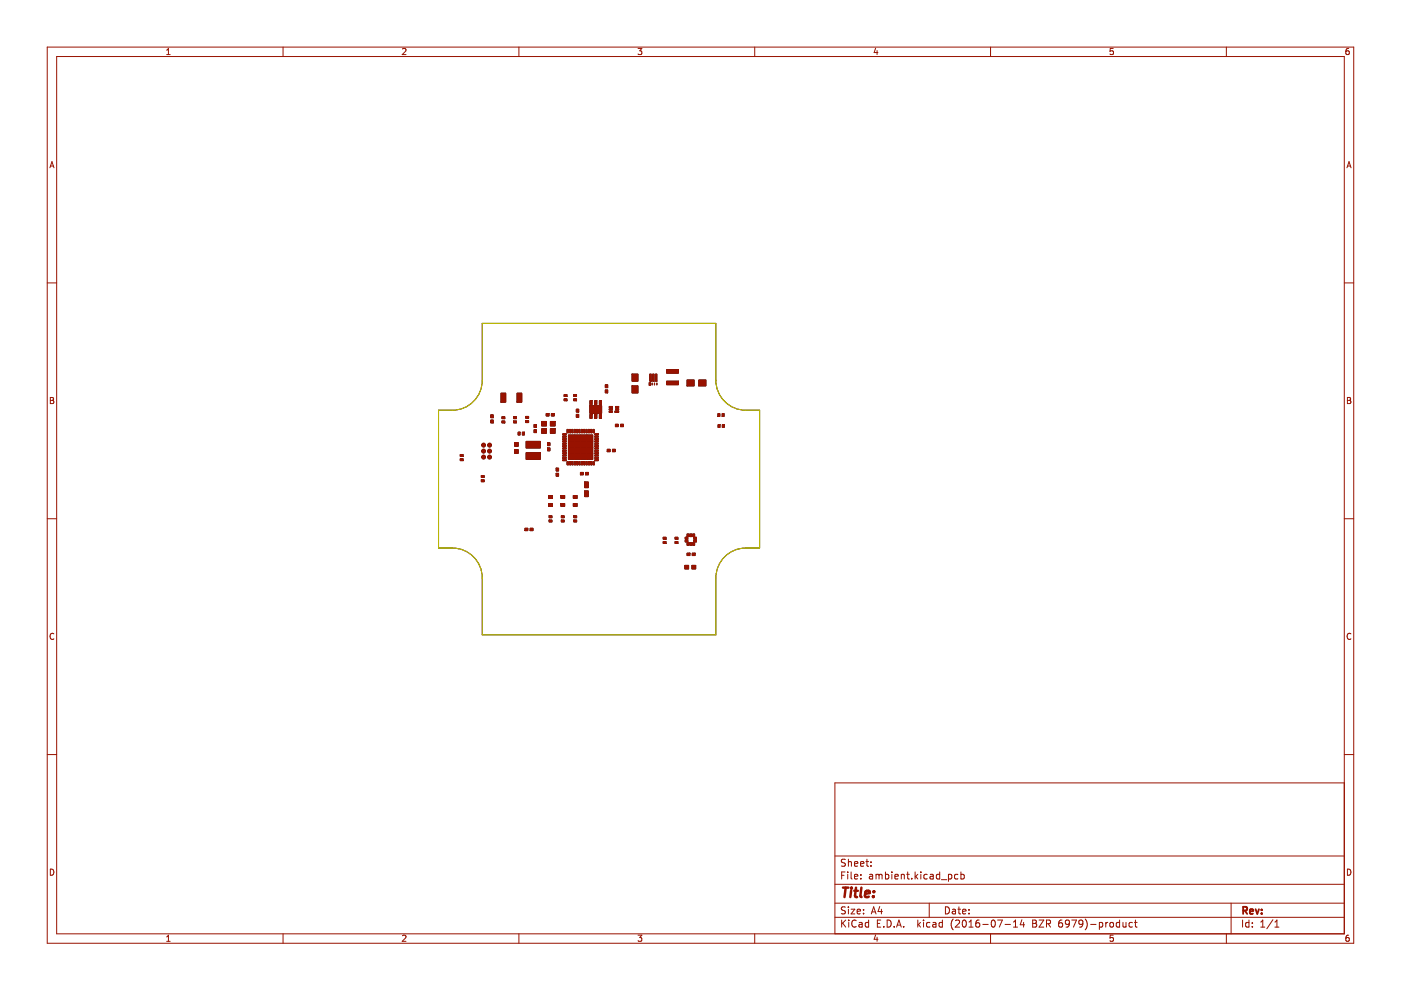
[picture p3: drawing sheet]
<svg xmlns="http://www.w3.org/2000/svg" width="297mm" height="210mm" viewBox="0 0 297 210" stroke-linecap="round" stroke-linejoin="round" font-family="sans-serif">
<g fill="none" stroke="#981200" stroke-width=".21">
<path d="M10 10h277v190h-277zM12 12h273v186h-273zM35.3 11.6h.8M35.3 10.6l.4-.3v1.3M60 10v2M85.3 10.4l.5-.1 .3 .3-.8 1h.8M110 10v2M135.3 10.3h.8l-.5 .5 .4 .1v.6l-.2 .1-.5-.1M160 10v2M185.6 10.2l-.3 .9h.8M186 10.7v.9M210 10v2"/>
<path d="M236 10.3h-.6l-.1 .6 .7-.1v.7l-.2 .1-.5-.1M260 10v2M286 10.3h-.4l-.2 .3-.1 .7 .3 .3 .4-.1v-.7h-.4l-.3 .2M10.6 35.6l.4-1.3 .4 1.3M10.7 35.2h.6M285.6 35.6l.4-1.3 .4 1.3M285.7 35.2h.6M10 60h2M285 60h2M10.7 84.3h.4l.3 .2-.3 .4 .3 .1v.3l-.2 .3h-.5zM10.7 84.9h.4M285.7 84.3h.4l.3 .2-.3 .4 .3 .1v.3l-.2 .3h-.5z"/>
<path d="M285.7 84.9h.4M10 110h2M285 110h2M11.4 134.4a.58 .58 0 0 0-.8 .5 .58 .58 0 0 0 .8 .6M286.4 134.4a.58 .58 0 0 0-.8 .5 .58 .58 0 0 0 .8 .6M10 160h2M285 160h2M285 166h-108v32M10.7 184.3a.66 .66 0 0 1 .7 .6 .66 .66 0 0 1-.7 .7zM35.3 198.7l.4-.4v1.3M35.3 199.6h.8M60 198v2"/>
<path d="M85.3 198.4l.5-.1 .3 .4-.8 .9h.8M110 198v2M135.3 198.3h.8l-.5 .5 .4 .1v.6l-.2 .1-.5-.1M160 198v2M177 194.5h108M177 191.5h108M177 187.5h108M177 181.5h108M178.4 185.6h.5M178.4 195.1v1.5M178.7 195.7l.6 .9M179.2 184.9h-.8v1.5"/>
<path d="M179.2 192.3h-.5l-.3 .1v.4l.7 .3 .1 .4-.3 .3-.5-.1M179.2 182.2h-.5l-.3 .1v.4l.7 .3 .1 .4-.3 .3-.5-.1M179.3 195.1l-.9 .8M179.7 184.9v.1M179.7 185.4v1M179.9 182.2v1.5M179.9 192.3v.1M179.9 192.8v1M179.9 182.8l.2-.1h.3l.1 1M179.9 195.1v.1M179.9 195.6v1M180.4 192.8h.8l-.8 1h.8"/>
<path d="M180.4 184.9v1.3l.3 .2M181.2 183.2l.7-.2-.1-.3h-.4l-.2 .2v.7h.6M181.2 185.9l.7-.2-.1-.3h-.4l-.2 .2v.7h.6M181.5 195.2a.71 .71 0 0 0-1 .5 .71 .71 0 0 0 .7 .9l.3-.2M181.7 193.3l.7-.2v-.3h-.5l-.2 .2 .1 .7h.6M182.2 195.6h.5l.1 1M182.4 183.2l.8-.2-.1-.3h-.4l-.3 .2 .1 .7h.6M182.5 186.2v.2M182.5 185.4v.2M182.8 195.9l-.5 .1-.2 .2 .2 .4 .5-.1M183.1 193.6v.2M183.1 192.8v.2"/>
<path d="M183.6 182.7h.6M183.8 182.2v1.3l.4 .2M184.2 195.6h-.5l-.3 .3 .2 .6h.6M184.2 195.1v1.5M184.4 185.4h.5l.1 1M184.7 183.5v.2M184.7 182.7v.2M184.7 193.8l.5-1.5 .5 1.5M184.9 193.3h.7M185 185.7l-.5 .1-.2 .2 .2 .4 .5-.1M185.6 198.2l-.3 .9h.8M185.7 185.5l.5-.1 .2 .2"/>
<path d="M185.7 185.4v1M186 198.7v.9M186 195.8h.5M186.4 185.6l.2-.2h.3l.1 1M186.4 185.6v.8M186.5 192.2l-.3 1.1h.9M186.7 195.1h-.7v1.5h.7M186.9 192.8v1M187.4 196.4v.2M187.7 185.4h.5l.2 .3-.1 .6h-.6M187.7 184.9v1.5M188.1 195.1a.76 .76 0 0 1 .9 .7 .76 .76 0 0 1-.9 .8z"/>
<path d="M189.1 184.9v.1M189.1 185.4v1M189.6 196.4v.2M189.7 185.9l.7-.2v-.3h-.5l-.2 .2 .1 .7h.6M190.1 196.6l.5-1.5 .5 1.5M190.2 196.1h.7M191.1 185.5l.2-.1h.4v1M191.1 185.4v1M191.6 196.4v.2M192.2 185.4h.6M192.4 184.9v1.3l.4 .2M193.3 186.2v.2"/>
<path d="M194 184.9v1.5M194.2 185.8l.4 .6M194.6 195.1v1.5M194.6 185.4l-.6 .5M194.7 196l.5 .6M195.2 195.6l-.6 .5M195.2 184.9v.1M195.2 185.4v1M195.8 195.1v.1M195.8 195.6v1M196.6 185.4h-.4l-.3 .3 .1 .6h.6M197 191.5v3"/>
<path d="M197.2 195.6h-.5l-.3 .3 .2 .6h.6M197.2 185.4h.6l.1 1M197.8 195.6h.6v1M197.9 185.7l-.5 .1-.2 .2 .2 .4 .5-.1M198.4 195.9l-.5 .1-.2 .2 .2 .4 .5-.1M199.2 185.4h-.4l-.3 .3 .2 .6h.5M199.2 184.9v1.5M199.6 186.5h1.1M199.8 195.6h-.4l-.3 .3 .1 .6h.6M199.8 195.1v1.5M200.4 192.3a.76 .76 0 0 1 .9 .7 .76 .76 0 0 1-.9 .8zM201.1 185.4h.4l.3 .3-.1 .6h-.6"/>
<path d="M201.1 185.4v1.5M201.9 192.8h.6l.1 1M202.1 194.9a1.72 1.72 0 0 0 0 2.2M202.6 193.1l-.5 .1-.2 .2 .2 .4 .5-.1M202.6 195.2l.6-.1 .2 .4-.9 1.1h.9M203.1 192.8h.6M203.1 185.4h-.4l-.3 .3 .1 .6h.6M203.3 192.3v1.3l.4 .2M203.7 185.4h.5l.2 .3-.1 .6h-.6M203.7 184.9v1.5M204.1 193.3l.7-.2-.1-.3h-.4l-.2 .2 .1 .7h.5M204.2 195.2l.2-.1a.8 .8 0 0 1 .5 .7 .8 .8 0 0 1-.5 .8l-.4-.6z"/>
<path d="M205.4 193.6v.2M205.4 192.8v.2M205.4 196.6h.9M205.4 195.5l.5-.4v1.5M207.6 195.1h-.4a1.01 1.01 0 0 0 0 1.5l.5-.2v-.5l-.3-.3h-.2l-.3 .3M208.4 196h1.1M210 198v2M210.3 195.2l.2-.1a.8 .8 0 0 1 .5 .7 .8 .8 0 0 1-.5 .8l-.3-.6zM211.5 195.1h1l-.6 1.5M213.1 196h1.1M214.9 196.6h.8M214.9 195.5l.4-.4v1.5"/>
<path d="M216.7 195l-.4 1.1h.9M217 195.6v1M218.9 195.1h.5l.3 .3-.3 .4 .3 .1 .1 .4-.3 .3h-.6zM218.9 195.8h.5M220.3 195.1h1l-1 1.5h1M221.9 195.9l.7-.1 .1-.2v-.4l-.8-.1v1.5M222.2 195.9l.5 .7M225.2 195.1h-.5a1.01 1.01 0 0 0 0 1.5l.5-.2 .1-.5-.3-.3-.4 .1-.2 .2M226.7 195.7l-.3 .3h-.2l-.3-.3v-.3l.3-.3h.4l.1 .3a1 1 0 0 1-.4 1.2h-.3M227.2 195.1h1l-.6 1.5M229.6 195.7l-.3 .3-.4-.1-.2-.2v-.3l.3-.3h.3l.3 .3a1 1 0 0 1-.4 1.2h-.3M230.1 194.9a1.72 1.72 0 0 1 0 2.2"/>
<path d="M231.2 196h1.2M233.1 195.6h.4l.3 .3-.1 .6h-.6M233.1 195.6v1.5M234.4 195.6v1M234.9 195.6l-.5 .3M235.4 195.7l.2-.1 .4 .1 .1 .6-.2 .2-.3 .1-.2-.2zM236 198.3h-.6l-.1 .6 .7-.1v.7l-.2 .1-.5-.1M237.4 195.6h-.5l-.2 .3 .1 .6h.6M237.4 195.1v1.5M238.1 195.6l.1 .9 .3 .1 .2-.2M238.7 195.6v1M240.1 195.6h-.4l-.3 .3 .1 .6h.6"/>
<path d="M240.5 195.6h.6M240.7 195.1v1.3l.4 .2M260 198v2M261 191.5v6.5M263.4 195.1v1.5M264.8 195.6h-.4l-.3 .3 .1 .6h.6M264.8 195.1v1.5M265.5 196.4v.2M265.5 195.6v.2M267.3 196.6h.9M267.3 195.5l.4-.4v1.5M269.9 195l-1.3 1.9"/>
<path d="M270.3 196.6h.9M270.3 195.5l.4-.4v1.5M285.7 184.3a.66 .66 0 0 1 .7 .6 .66 .66 0 0 1-.7 .7zM286 198.3h-.4l-.2 .3-.1 .7 .3 .3 .4-.1v-.7h-.4l-.3 .2"/>
</g>
<path d="M263.6 193.1l.7-.1 .1-.2v-.4l-.8-.1v1.5M263.9 193.1l.5 .7M265 193.3l.7-.2-.1-.3h-.4l-.2 .2 .1 .7h.5M266.2 192.8l.4 1 .3-1M267.5 193.6v.2M267.5 192.8v.2" fill="none" stroke="#981200" stroke-width=".39"/>
<path d="M178.7 188.2h1.2M179.3 188.2l-.2 2M180.5 188.9l-.2 1.3M180.5 188.2v.2M181.1 188.9h.8M181.5 188.2l-.2 1.7v.2l.4 .1M182.6 188.2l-.2 1.7 .3 .3M183.4 189.5l1-.2-.1-.3-.5-.1-.3 .3-.1 .9h.8M185.2 190l-.1 .2M185.3 189v.2" fill="none" stroke="#981200" stroke-width=".52"/>
<path d="M102.2 68.6h49.6v12a6.4 6.4 0 0 0 6.3 6.4h3v29.2a9.2 9.2 0 0 0-6.7 1.2 6.3 6.3 0 0 0-2.6 5.1v12.1h-49.6v-12.1a6.4 6.4 0 0 0-6.3-6.3h-2.9v-29.2a9.2 9.2 0 0 0 6.6-1.2 6.3 6.3 0 0 0 2.6-5.2z" fill="none" stroke="#000" stroke-width=".21"/>
<g fill="#000" stroke="#000" stroke-width=".21">
<path d="M134 79.3h1.3v1.5h-1.3z" fill-rule="evenodd"/>
<path d="M141.3 78.4h2.5v.7h-2.5z" fill-rule="evenodd"/>
<path d="M97.6 97.3h.6v.4h-.6z" fill-rule="evenodd"/>
<path d="M97.6 96.4h.6v.4h-.6z" fill-rule="evenodd"/>
<path d="M104.1 89.1h.5v.6h-.5z" fill-rule="evenodd"/>
<path d="M104.1 88h.5v.6h-.5z" fill-rule="evenodd"/>
<path d="M106.2 83.4h1v1.9h-1z" fill-rule="evenodd"/>
<path d="M106.4 89.3h.6v.4h-.6z" fill-rule="evenodd"/>
<path d="M106.4 88.4h.6v.4h-.6z" fill-rule="evenodd"/>
<path d="M108.9 88.4h.6v.4h-.6z" fill-rule="evenodd"/>
<path d="M108.9 89.3h.6v.4h-.6z" fill-rule="evenodd"/>
<path d="M109.1 93.8h.8v.8h-.8z" fill-rule="evenodd"/>
<path d="M109.1 95.3h.8v.8h-.8z" fill-rule="evenodd"/>
<path d="M109.6 83.4h1v1.9h-1z" fill-rule="evenodd"/>
<path d="M109.9 91.6h.4v.6h-.4z" fill-rule="evenodd"/>
<path d="M110.8 91.6h.4v.6h-.4z" fill-rule="evenodd"/>
<path d="M111.5 88.3h.6v.4h-.6z" fill-rule="evenodd"/>
<path d="M111.5 89.2h.6v.4h-.6z" fill-rule="evenodd"/>
<path d="M113.2 91.1h.5v.6h-.5z" fill-rule="evenodd"/>
<path d="M113.2 90h.5v.6h-.5z" fill-rule="evenodd"/>
<path d="M111.5 96h3v1.4h-3z" fill-rule="evenodd"/>
<path d="M111.5 93.6h3v1.4h-3z" fill-rule="evenodd"/>
<path d="M114.8 89.4h1v.9h-1z" fill-rule="evenodd"/>
<path d="M114.8 90.9h1v1h-1z" fill-rule="evenodd"/>
<path d="M116.1 93.9h.5v.6h-.5z" fill-rule="evenodd"/>
<path d="M116.1 95h.5v.6h-.5z" fill-rule="evenodd"/>
<path d="M115.8 87.7h.6v.5h-.6z" fill-rule="evenodd"/>
<path d="M116.9 87.7h.6v.5h-.6z" fill-rule="evenodd"/>
<path d="M116.7 89.4h1v.9h-1z" fill-rule="evenodd"/>
<path d="M116.7 90.9h1v1h-1z" fill-rule="evenodd"/>
<path d="M117.9 99.3h.5v.6h-.5z" fill-rule="evenodd"/>
<path d="M119.3 91.9h.7v.3h-.7z" fill-rule="evenodd"/>
<path d="M119.3 92.4h.7v.3h-.7z" fill-rule="evenodd"/>
<path d="M119.3 92.9h.7v.3h-.7z" fill-rule="evenodd"/>
<path d="M119.3 93.4h.7v.3h-.7z" fill-rule="evenodd"/>
<path d="M119.3 93.9h.7v.3h-.7z" fill-rule="evenodd"/>
<path d="M119.3 94.4h.7v.3h-.7z" fill-rule="evenodd"/>
<path d="M119.3 94.9h.7v.3h-.7z" fill-rule="evenodd"/>
<path d="M119.3 95.4h.7v.3h-.7z" fill-rule="evenodd"/>
<path d="M119.3 95.9h.7v.3h-.7z" fill-rule="evenodd"/>
<path d="M119.3 96.4h.7v.3h-.7z" fill-rule="evenodd"/>
<path d="M119.3 96.9h.7v.3h-.7z" fill-rule="evenodd"/>
<path d="M119.3 97.4h.7v.3h-.7z" fill-rule="evenodd"/>
<path d="M119.6 84.6h.6v.4h-.6z" fill-rule="evenodd"/>
<path d="M119.6 83.7h.6v.4h-.6z" fill-rule="evenodd"/>
<path d="M120.2 97.9h.3v.7h-.3z" fill-rule="evenodd"/>
<path d="M120.2 91.1h.3v.7h-.3z" fill-rule="evenodd"/>
<path d="M120.5 96.1h1.3v1.3h-1.3z" fill-rule="evenodd"/>
<path d="M120.5 94.8h1.3v1.3h-1.3z" fill-rule="evenodd"/>
<path d="M120.5 93.5h1.3v1.3h-1.3z" fill-rule="evenodd"/>
<path d="M120.5 92.2h1.3v1.3h-1.3z" fill-rule="evenodd"/>
<path d="M120.7 97.9h.3v.7h-.3z" fill-rule="evenodd"/>
<path d="M120.7 91.1h.3v.7h-.3z" fill-rule="evenodd"/>
<path d="M121.2 97.9h.3v.7h-.3z" fill-rule="evenodd"/>
<path d="M121.2 91.1h.3v.7h-.3z" fill-rule="evenodd"/>
<path d="M121.8 96.1h1.3v1.3h-1.3z" fill-rule="evenodd"/>
<path d="M121.8 94.8h1.3v1.3h-1.3z" fill-rule="evenodd"/>
<path d="M121.8 93.5h1.3v1.3h-1.3z" fill-rule="evenodd"/>
<path d="M121.8 92.2h1.3v1.3h-1.3z" fill-rule="evenodd"/>
<path d="M121.7 97.9h.3v.7h-.3z" fill-rule="evenodd"/>
<path d="M121.7 91.1h.3v.7h-.3z" fill-rule="evenodd"/>
<path d="M121.6 84.6h.6v.4h-.6z" fill-rule="evenodd"/>
<path d="M121.6 83.7h.6v.4h-.6z" fill-rule="evenodd"/>
<path d="M122.2 97.9h.3v.7h-.3z" fill-rule="evenodd"/>
<path d="M122.2 91.1h.3v.7h-.3z" fill-rule="evenodd"/>
<path d="M122.2 87.9h.5v.6h-.5z" fill-rule="evenodd"/>
<path d="M122.2 86.8h.5v.6h-.5z" fill-rule="evenodd"/>
<path d="M122.7 97.9h.3v.7h-.3z" fill-rule="evenodd"/>
<path d="M122.7 91.1h.3v.7h-.3z" fill-rule="evenodd"/>
<path d="M123.1 96.1h1.3v1.3h-1.3z" fill-rule="evenodd"/>
<path d="M123.1 94.8h1.3v1.3h-1.3z" fill-rule="evenodd"/>
<path d="M123.1 93.5h1.3v1.3h-1.3z" fill-rule="evenodd"/>
<path d="M123.1 92.2h1.3v1.3h-1.3z" fill-rule="evenodd"/>
<path d="M123.2 97.9h.3v.7h-.3z" fill-rule="evenodd"/>
<path d="M123.2 91.1h.3v.7h-.3z" fill-rule="evenodd"/>
<path d="M123.7 97.9h.3v.7h-.3z" fill-rule="evenodd"/>
<path d="M123.7 91.1h.3v.7h-.3z" fill-rule="evenodd"/>
<path d="M124.4 96.1h1.3v1.3h-1.3z" fill-rule="evenodd"/>
<path d="M124.4 94.8h1.3v1.3h-1.3z" fill-rule="evenodd"/>
<path d="M124.4 93.5h1.3v1.3h-1.3z" fill-rule="evenodd"/>
<path d="M124.4 92.2h1.3v1.3h-1.3z" fill-rule="evenodd"/>
<path d="M124.2 97.9h.3v.7h-.3z" fill-rule="evenodd"/>
<path d="M124.2 91.1h.3v.7h-.3z" fill-rule="evenodd"/>
<path d="M124.7 97.9h.3v.7h-.3z" fill-rule="evenodd"/>
<path d="M124.7 91.1h.3v.7h-.3z" fill-rule="evenodd"/>
<path d="M125.1 86h2.5v1.6h-2.5z" fill-rule="evenodd"/>
<path d="M125.2 97.9h.3v.7h-.3z" fill-rule="evenodd"/>
<path d="M125.2 91.1h.3v.7h-.3z" fill-rule="evenodd"/>
<path d="M125.1 87.9h.4v.8h-.4z" fill-rule="evenodd"/>
<path d="M125.1 85h.4v.8h-.4z" fill-rule="evenodd"/>
<path d="M125.7 97.9h.3v.7h-.3z" fill-rule="evenodd"/>
<path d="M125.7 91.1h.3v.7h-.3z" fill-rule="evenodd"/>
<path d="M126.1 97.4h.7v.3h-.7z" fill-rule="evenodd"/>
<path d="M126.1 96.9h.7v.3h-.7z" fill-rule="evenodd"/>
<path d="M126.1 96.4h.7v.3h-.7z" fill-rule="evenodd"/>
<path d="M126.1 95.9h.7v.3h-.7z" fill-rule="evenodd"/>
<path d="M126.1 95.4h.7v.3h-.7z" fill-rule="evenodd"/>
<path d="M126.1 94.9h.7v.3h-.7z" fill-rule="evenodd"/>
<path d="M126.1 94.4h.7v.3h-.7z" fill-rule="evenodd"/>
<path d="M126.1 93.9h.7v.3h-.7z" fill-rule="evenodd"/>
<path d="M126.1 93.4h.7v.3h-.7z" fill-rule="evenodd"/>
<path d="M126.1 92.9h.7v.3h-.7z" fill-rule="evenodd"/>
<path d="M126.1 92.4h.7v.3h-.7z" fill-rule="evenodd"/>
<path d="M126.1 91.9h.7v.3h-.7z" fill-rule="evenodd"/>
<path d="M126.1 87.9h.4v.8h-.4z" fill-rule="evenodd"/>
<path d="M126.1 85h.4v.8h-.4z" fill-rule="evenodd"/>
<path d="M127.1 87.9h.4v.8h-.4z" fill-rule="evenodd"/>
<path d="M127.1 85h.4v.8h-.4z" fill-rule="evenodd"/>
<path d="M128.8 95.3h.6v.5h-.6z" fill-rule="evenodd"/>
<path d="M128.3 82.7h.5v.6h-.5z" fill-rule="evenodd"/>
<path d="M128.3 81.6h.5v.6h-.5z" fill-rule="evenodd"/>
<path d="M129.2 86.2h.6v.2h-.6z" fill-rule="evenodd"/>
<path d="M129.2 86.7h.6v.2h-.6z" fill-rule="evenodd"/>
<path d="M129.2 87.2h.6v.2h-.6z" fill-rule="evenodd"/>
<path d="M129.9 95.3h.6v.5h-.6z" fill-rule="evenodd"/>
<path d="M130.5 90h.6v.5h-.6z" fill-rule="evenodd"/>
<path d="M130.4 87.2h.8v.2h-.8z" fill-rule="evenodd"/>
<path d="M130.5 86.7h.7v.2h-.7z" fill-rule="evenodd"/>
<path d="M130.5 86.2h.7v.2h-.7z" fill-rule="evenodd"/>
<path d="M131.6 90h.6v.5h-.6z" fill-rule="evenodd"/>
<path d="M134 81.8h1.3v1.5h-1.3z" fill-rule="evenodd"/>
<path d="M137.6 81.1h.3v.6h-.3z" fill-rule="evenodd"/>
<path d="M137.8 79.3h.3v1.5h-.3z" fill-rule="evenodd"/>
<path d="M138.4 79.3h.3v1.5h-.3z" fill-rule="evenodd"/>
<path d="M139 79.3h.3v1.5h-.3z" fill-rule="evenodd"/>
<path d="M141.3 80.8h2.5v.8h-2.5z" fill-rule="evenodd"/>
<path d="M145.7 80.6h1.5v1.2h-1.5z" fill-rule="evenodd"/>
<path d="M148.2 80.6h1.5v1.2h-1.5z" fill-rule="evenodd"/>
<path d="M152.2 87.7h.4v.6h-.4z" fill-rule="evenodd"/>
<path d="M152.2 90h.4v.6h-.4z" fill-rule="evenodd"/>
<path d="M153.1 87.7h.4v.6h-.4z" fill-rule="evenodd"/>
<path d="M153.1 90h.4v.6h-.4z" fill-rule="evenodd"/>
<path d="M102.1 100.8h.6v.4h-.6z" fill-rule="evenodd"/>
<path d="M102.1 101.7h.6v.4h-.6z" fill-rule="evenodd"/>
<path d="M111.3 112h.6v.5h-.6z" fill-rule="evenodd"/>
<path d="M112.4 112h.6v.5h-.6z" fill-rule="evenodd"/>
<path d="M116.3 105.1h.8v.6h-.8z" fill-rule="evenodd"/>
<path d="M116.3 106.8h.8v.6h-.8z" fill-rule="evenodd"/>
<path d="M116.4 109.4h.6v.4h-.6z" fill-rule="evenodd"/>
<path d="M116.4 110.3h.6v.4h-.6z" fill-rule="evenodd"/>
<path d="M117.9 100.4h.5v.6h-.5z" fill-rule="evenodd"/>
<path d="M118.9 105.1h.8v.6h-.8z" fill-rule="evenodd"/>
<path d="M118.9 106.8h.8v.6h-.8z" fill-rule="evenodd"/>
<path d="M119 109.4h.6v.4h-.6z" fill-rule="evenodd"/>
<path d="M119 110.3h.6v.4h-.6z" fill-rule="evenodd"/>
<path d="M121.6 105.1h.8v.6h-.8z" fill-rule="evenodd"/>
<path d="M121.6 106.8h.8v.6h-.8z" fill-rule="evenodd"/>
<path d="M121.7 109.4h.6v.4h-.6z" fill-rule="evenodd"/>
<path d="M121.7 110.3h.6v.4h-.6z" fill-rule="evenodd"/>
<path d="M123.1 100.2h.6v.5h-.6z" fill-rule="evenodd"/>
<path d="M124 102.2h.7v1.2h-.7z" fill-rule="evenodd"/>
<path d="M124 104.1h.7v1.2h-.7z" fill-rule="evenodd"/>
<path d="M124.2 100.2h.6v.5h-.6z" fill-rule="evenodd"/>
<path d="M140.6 114.8h.6v.4h-.6z" fill-rule="evenodd"/>
<path d="M140.6 113.9h.6v.4h-.6z" fill-rule="evenodd"/>
<path d="M143.1 114.8h.6v.4h-.6z" fill-rule="evenodd"/>
<path d="M143.1 113.9h.6v.4h-.6z" fill-rule="evenodd"/>
<path d="M145.7 113.2h.4v.6h-.4z" fill-rule="evenodd"/>
<path d="M145.3 113.9h.5v.4h-.5z" fill-rule="evenodd"/>
<path d="M145.3 114.5h.5v.4h-.5z" fill-rule="evenodd"/>
<path d="M145.2 119.9h.8v.7h-.8z" fill-rule="evenodd"/>
<path d="M145.7 115.1h.4v.5h-.4z" fill-rule="evenodd"/>
<path d="M146.3 113.2h.4v.6h-.4z" fill-rule="evenodd"/>
<path d="M145.7 117.3h.6v.5h-.6z" fill-rule="evenodd"/>
<path d="M146.3 115.1h.4v.5h-.4z" fill-rule="evenodd"/>
<path d="M146.9 113.2h.4v.6h-.4z" fill-rule="evenodd"/>
<path d="M147.1 114.5h.6v.4h-.6z" fill-rule="evenodd"/>
<path d="M147.1 113.9h.6v.4h-.6z" fill-rule="evenodd"/>
<path d="M146.9 115.1h.4v.5h-.4z" fill-rule="evenodd"/>
<path d="M146.8 117.3h.6v.5h-.6z" fill-rule="evenodd"/>
<path d="M146.7 119.9h.8v.7h-.8z" fill-rule="evenodd"/>
<circle cx="102.5" cy="95.6" r=".39"/>
<circle cx="102.5" cy="94.4" r=".39"/>
<circle cx="102.5" cy="96.9" r=".39"/>
<circle cx="103.8" cy="94.4" r=".39"/>
<circle cx="103.8" cy="96.9" r=".39"/>
<circle cx="103.8" cy="95.6" r=".39"/>
</g>
<path d="M138.3 81.2v.4M138.8 81.2v.4M139.3 81.2v.4" fill="none" stroke="#000" stroke-width=".25"/>
<path d="M102.2 68.6h49.6v12a6.4 6.4 0 0 0 6.3 6.4h3v29.2a9.2 9.2 0 0 0-6.7 1.2 6.3 6.3 0 0 0-2.6 5.1v12.1h-49.6v-12.1a6.4 6.4 0 0 0-6.3-6.3h-2.9v-29.2a9.2 9.2 0 0 0 6.6-1.2 6.3 6.3 0 0 0 2.6-5.2z" fill="none" stroke="#cdca00" stroke-width=".21"/>
<g fill="#981200" stroke="#981200" stroke-width=".21">
<path d="M110.8 91.6h.4v.6h-.4z" fill-rule="evenodd"/>
<path d="M109.9 91.6h.4v.6h-.4z" fill-rule="evenodd"/>
<path d="M111.5 88.3h.6v.4h-.6z" fill-rule="evenodd"/>
<path d="M111.5 89.2h.6v.4h-.6z" fill-rule="evenodd"/>
<path d="M111.5 96h3v1.4h-3z" fill-rule="evenodd"/>
<path d="M111.5 93.6h3v1.4h-3z" fill-rule="evenodd"/>
<path d="M121.6 84.6h.6v.4h-.6z" fill-rule="evenodd"/>
<path d="M121.6 83.7h.6v.4h-.6z" fill-rule="evenodd"/>
<path d="M119.6 84.6h.6v.4h-.6z" fill-rule="evenodd"/>
<path d="M119.6 83.7h.6v.4h-.6z" fill-rule="evenodd"/>
<path d="M134 79.3h1.3v1.5h-1.3z" fill-rule="evenodd"/>
<path d="M134 81.8h1.3v1.5h-1.3z" fill-rule="evenodd"/>
<path d="M145.7 80.6h1.5v1.2h-1.5z" fill-rule="evenodd"/>
<path d="M148.2 80.6h1.5v1.2h-1.5z" fill-rule="evenodd"/>
<path d="M122.2 87.9h.5v.6h-.5z" fill-rule="evenodd"/>
<path d="M122.2 86.8h.5v.6h-.5z" fill-rule="evenodd"/>
<path d="M128.8 95.3h.6v.5h-.6z" fill-rule="evenodd"/>
<path d="M129.9 95.3h.6v.5h-.6z" fill-rule="evenodd"/>
<path d="M116.9 87.7h.6v.5h-.6z" fill-rule="evenodd"/>
<path d="M115.8 87.7h.6v.5h-.6z" fill-rule="evenodd"/>
<path d="M117.9 99.3h.5v.6h-.5z" fill-rule="evenodd"/>
<path d="M117.9 100.4h.5v.6h-.5z" fill-rule="evenodd"/>
<path d="M123.1 100.2h.6v.5h-.6z" fill-rule="evenodd"/>
<path d="M124.2 100.2h.6v.5h-.6z" fill-rule="evenodd"/>
<path d="M113.2 91.1h.5v.6h-.5z" fill-rule="evenodd"/>
<path d="M113.2 90h.5v.6h-.5z" fill-rule="evenodd"/>
<path d="M116.1 93.9h.5v.6h-.5z" fill-rule="evenodd"/>
<path d="M116.1 95h.5v.6h-.5z" fill-rule="evenodd"/>
<path d="M130.5 90h.6v.5h-.6z" fill-rule="evenodd"/>
<path d="M131.6 90h.6v.5h-.6z" fill-rule="evenodd"/>
<path d="M128.3 82.7h.5v.6h-.5z" fill-rule="evenodd"/>
<path d="M128.3 81.6h.5v.6h-.5z" fill-rule="evenodd"/>
<path d="M141.3 80.8h2.5v.8h-2.5z" fill-rule="evenodd"/>
<path d="M141.3 78.4h2.5v.7h-2.5z" fill-rule="evenodd"/>
<path d="M137.6 81.1h.3v.6h-.3z" fill-rule="evenodd"/>
<path d="M137.8 79.3h.3v1.5h-.3z" fill-rule="evenodd"/>
<path d="M138.4 79.3h.3v1.5h-.3z" fill-rule="evenodd"/>
<path d="M139 79.3h.3v1.5h-.3z" fill-rule="evenodd"/>
<path d="M119.3 91.9h.7v.3h-.7z" fill-rule="evenodd"/>
<path d="M119.3 92.4h.7v.3h-.7z" fill-rule="evenodd"/>
<path d="M119.3 92.9h.7v.3h-.7z" fill-rule="evenodd"/>
<path d="M119.3 93.4h.7v.3h-.7z" fill-rule="evenodd"/>
<path d="M119.3 93.9h.7v.3h-.7z" fill-rule="evenodd"/>
<path d="M119.3 94.4h.7v.3h-.7z" fill-rule="evenodd"/>
<path d="M119.3 94.9h.7v.3h-.7z" fill-rule="evenodd"/>
<path d="M119.3 95.4h.7v.3h-.7z" fill-rule="evenodd"/>
<path d="M119.3 95.9h.7v.3h-.7z" fill-rule="evenodd"/>
<path d="M119.3 96.4h.7v.3h-.7z" fill-rule="evenodd"/>
<path d="M119.3 96.9h.7v.3h-.7z" fill-rule="evenodd"/>
<path d="M119.3 97.4h.7v.3h-.7z" fill-rule="evenodd"/>
<path d="M120.2 97.9h.3v.7h-.3z" fill-rule="evenodd"/>
<path d="M120.7 97.9h.3v.7h-.3z" fill-rule="evenodd"/>
<path d="M121.2 97.9h.3v.7h-.3z" fill-rule="evenodd"/>
<path d="M121.7 97.9h.3v.7h-.3z" fill-rule="evenodd"/>
<path d="M122.2 97.9h.3v.7h-.3z" fill-rule="evenodd"/>
<path d="M122.7 97.9h.3v.7h-.3z" fill-rule="evenodd"/>
<path d="M123.2 97.9h.3v.7h-.3z" fill-rule="evenodd"/>
<path d="M123.7 97.9h.3v.7h-.3z" fill-rule="evenodd"/>
<path d="M124.2 97.9h.3v.7h-.3z" fill-rule="evenodd"/>
<path d="M124.7 97.9h.3v.7h-.3z" fill-rule="evenodd"/>
<path d="M125.2 97.9h.3v.7h-.3z" fill-rule="evenodd"/>
<path d="M125.7 97.9h.3v.7h-.3z" fill-rule="evenodd"/>
<path d="M126.1 97.4h.7v.3h-.7z" fill-rule="evenodd"/>
<path d="M126.1 96.9h.7v.3h-.7z" fill-rule="evenodd"/>
<path d="M126.1 96.4h.7v.3h-.7z" fill-rule="evenodd"/>
<path d="M126.1 95.9h.7v.3h-.7z" fill-rule="evenodd"/>
<path d="M126.1 95.4h.7v.3h-.7z" fill-rule="evenodd"/>
<path d="M126.1 94.9h.7v.3h-.7z" fill-rule="evenodd"/>
<path d="M126.1 94.4h.7v.3h-.7z" fill-rule="evenodd"/>
<path d="M126.1 93.9h.7v.3h-.7z" fill-rule="evenodd"/>
<path d="M126.1 93.4h.7v.3h-.7z" fill-rule="evenodd"/>
<path d="M126.1 92.9h.7v.3h-.7z" fill-rule="evenodd"/>
<path d="M126.1 92.4h.7v.3h-.7z" fill-rule="evenodd"/>
<path d="M126.1 91.9h.7v.3h-.7z" fill-rule="evenodd"/>
<path d="M125.7 91.1h.3v.7h-.3z" fill-rule="evenodd"/>
<path d="M125.2 91.1h.3v.7h-.3z" fill-rule="evenodd"/>
<path d="M124.7 91.1h.3v.7h-.3z" fill-rule="evenodd"/>
<path d="M124.2 91.1h.3v.7h-.3z" fill-rule="evenodd"/>
<path d="M123.7 91.1h.3v.7h-.3z" fill-rule="evenodd"/>
<path d="M123.2 91.1h.3v.7h-.3z" fill-rule="evenodd"/>
<path d="M122.7 91.1h.3v.7h-.3z" fill-rule="evenodd"/>
<path d="M122.2 91.1h.3v.7h-.3z" fill-rule="evenodd"/>
<path d="M121.7 91.1h.3v.7h-.3z" fill-rule="evenodd"/>
<path d="M121.2 91.1h.3v.7h-.3z" fill-rule="evenodd"/>
<path d="M120.7 91.1h.3v.7h-.3z" fill-rule="evenodd"/>
<path d="M120.2 91.1h.3v.7h-.3z" fill-rule="evenodd"/>
<path d="M124.4 96.1h1.3v1.3h-1.3z" fill-rule="evenodd"/>
<path d="M124.4 94.8h1.3v1.3h-1.3z" fill-rule="evenodd"/>
<path d="M124.4 93.5h1.3v1.3h-1.3z" fill-rule="evenodd"/>
<path d="M124.4 92.2h1.3v1.3h-1.3z" fill-rule="evenodd"/>
<path d="M123.1 96.1h1.3v1.3h-1.3z" fill-rule="evenodd"/>
<path d="M123.1 94.8h1.3v1.3h-1.3z" fill-rule="evenodd"/>
<path d="M123.1 93.5h1.3v1.3h-1.3z" fill-rule="evenodd"/>
<path d="M123.1 92.2h1.3v1.3h-1.3z" fill-rule="evenodd"/>
<path d="M121.8 96.1h1.3v1.3h-1.3z" fill-rule="evenodd"/>
<path d="M121.8 94.8h1.3v1.3h-1.3z" fill-rule="evenodd"/>
<path d="M121.8 93.5h1.3v1.3h-1.3z" fill-rule="evenodd"/>
<path d="M121.8 92.2h1.3v1.3h-1.3z" fill-rule="evenodd"/>
<path d="M120.5 96.1h1.3v1.3h-1.3z" fill-rule="evenodd"/>
<path d="M120.5 94.8h1.3v1.3h-1.3z" fill-rule="evenodd"/>
<path d="M120.5 93.5h1.3v1.3h-1.3z" fill-rule="evenodd"/>
<path d="M120.5 92.2h1.3v1.3h-1.3z" fill-rule="evenodd"/>
<path d="M130.4 87.2h.8v.2h-.8z" fill-rule="evenodd"/>
<path d="M130.5 86.7h.7v.2h-.7z" fill-rule="evenodd"/>
<path d="M130.5 86.2h.7v.2h-.7z" fill-rule="evenodd"/>
<path d="M129.2 86.2h.6v.2h-.6z" fill-rule="evenodd"/>
<path d="M129.2 86.7h.6v.2h-.6z" fill-rule="evenodd"/>
<path d="M129.2 87.2h.6v.2h-.6z" fill-rule="evenodd"/>
<path d="M125.1 87.9h.4v.8h-.4z" fill-rule="evenodd"/>
<path d="M126.1 87.9h.4v.8h-.4z" fill-rule="evenodd"/>
<path d="M127.1 87.9h.4v.8h-.4z" fill-rule="evenodd"/>
<path d="M127.1 85h.4v.8h-.4z" fill-rule="evenodd"/>
<path d="M126.1 85h.4v.8h-.4z" fill-rule="evenodd"/>
<path d="M125.1 85h.4v.8h-.4z" fill-rule="evenodd"/>
<path d="M125.1 86h2.5v1.6h-2.5z" fill-rule="evenodd"/>
<path d="M116.7 89.4h1v.9h-1z" fill-rule="evenodd"/>
<path d="M114.8 89.4h1v.9h-1z" fill-rule="evenodd"/>
<path d="M114.8 90.9h1v1h-1z" fill-rule="evenodd"/>
<path d="M116.7 90.9h1v1h-1z" fill-rule="evenodd"/>
<path d="M116.3 105.1h.8v.6h-.8z" fill-rule="evenodd"/>
<path d="M116.3 106.8h.8v.6h-.8z" fill-rule="evenodd"/>
<path d="M118.9 105.1h.8v.6h-.8z" fill-rule="evenodd"/>
<path d="M118.9 106.8h.8v.6h-.8z" fill-rule="evenodd"/>
<path d="M121.6 105.1h.8v.6h-.8z" fill-rule="evenodd"/>
<path d="M121.6 106.8h.8v.6h-.8z" fill-rule="evenodd"/>
<path d="M116.4 109.4h.6v.4h-.6z" fill-rule="evenodd"/>
<path d="M116.4 110.3h.6v.4h-.6z" fill-rule="evenodd"/>
<path d="M119 109.4h.6v.4h-.6z" fill-rule="evenodd"/>
<path d="M119 110.3h.6v.4h-.6z" fill-rule="evenodd"/>
<path d="M121.7 109.4h.6v.4h-.6z" fill-rule="evenodd"/>
<path d="M121.7 110.3h.6v.4h-.6z" fill-rule="evenodd"/>
<path d="M152.2 87.7h.4v.6h-.4z" fill-rule="evenodd"/>
<path d="M153.1 87.7h.4v.6h-.4z" fill-rule="evenodd"/>
<path d="M153.1 90h.4v.6h-.4z" fill-rule="evenodd"/>
<path d="M152.2 90h.4v.6h-.4z" fill-rule="evenodd"/>
<path d="M124 102.2h.7v1.2h-.7z" fill-rule="evenodd"/>
<path d="M124 104.1h.7v1.2h-.7z" fill-rule="evenodd"/>
<path d="M146.7 119.9h.8v.7h-.8z" fill-rule="evenodd"/>
<path d="M145.2 119.9h.8v.7h-.8z" fill-rule="evenodd"/>
<path d="M146.8 117.3h.6v.5h-.6z" fill-rule="evenodd"/>
<path d="M145.7 117.3h.6v.5h-.6z" fill-rule="evenodd"/>
<path d="M102.1 100.8h.6v.4h-.6z" fill-rule="evenodd"/>
<path d="M102.1 101.7h.6v.4h-.6z" fill-rule="evenodd"/>
<path d="M97.6 97.3h.6v.4h-.6z" fill-rule="evenodd"/>
<path d="M97.6 96.4h.6v.4h-.6z" fill-rule="evenodd"/>
<path d="M140.6 114.8h.6v.4h-.6z" fill-rule="evenodd"/>
<path d="M140.6 113.9h.6v.4h-.6z" fill-rule="evenodd"/>
<path d="M143.1 114.8h.6v.4h-.6z" fill-rule="evenodd"/>
<path d="M143.1 113.9h.6v.4h-.6z" fill-rule="evenodd"/>
<path d="M147.1 114.5h.6v.4h-.6z" fill-rule="evenodd"/>
<path d="M147.1 113.9h.6v.4h-.6z" fill-rule="evenodd"/>
<path d="M146.9 113.2h.4v.6h-.4z" fill-rule="evenodd"/>
<path d="M146.3 113.2h.4v.6h-.4z" fill-rule="evenodd"/>
<path d="M145.7 113.2h.4v.6h-.4z" fill-rule="evenodd"/>
<path d="M145.3 113.9h.5v.4h-.5z" fill-rule="evenodd"/>
<path d="M145.3 114.5h.5v.4h-.5z" fill-rule="evenodd"/>
<path d="M145.7 115.1h.4v.5h-.4z" fill-rule="evenodd"/>
<path d="M146.3 115.1h.4v.5h-.4z" fill-rule="evenodd"/>
<path d="M146.9 115.1h.4v.5h-.4z" fill-rule="evenodd"/>
<path d="M104.1 89.1h.5v.6h-.5z" fill-rule="evenodd"/>
<path d="M104.1 88h.5v.6h-.5z" fill-rule="evenodd"/>
<path d="M108.9 88.4h.6v.4h-.6z" fill-rule="evenodd"/>
<path d="M108.9 89.3h.6v.4h-.6z" fill-rule="evenodd"/>
<path d="M106.4 89.3h.6v.4h-.6z" fill-rule="evenodd"/>
<path d="M106.4 88.4h.6v.4h-.6z" fill-rule="evenodd"/>
<path d="M109.6 83.4h1v1.9h-1z" fill-rule="evenodd"/>
<path d="M106.2 83.4h1v1.9h-1z" fill-rule="evenodd"/>
<path d="M111.3 112h.6v.5h-.6z" fill-rule="evenodd"/>
<path d="M112.4 112h.6v.5h-.6z" fill-rule="evenodd"/>
<path d="M109.1 93.8h.8v.8h-.8z" fill-rule="evenodd"/>
<path d="M109.1 95.3h.8v.8h-.8z" fill-rule="evenodd"/>
<circle cx="103.8" cy="96.9" r=".39"/>
<circle cx="103.8" cy="95.6" r=".39"/>
<circle cx="103.8" cy="94.4" r=".39"/>
<circle cx="102.5" cy="94.4" r=".39"/>
<circle cx="102.5" cy="95.6" r=".39"/>
<circle cx="102.5" cy="96.9" r=".39"/>
</g>
<path d="M138.3 81.2v.4M138.8 81.2v.4M139.3 81.2v.4" fill="none" stroke="#981200" stroke-width=".25"/>
</svg>
